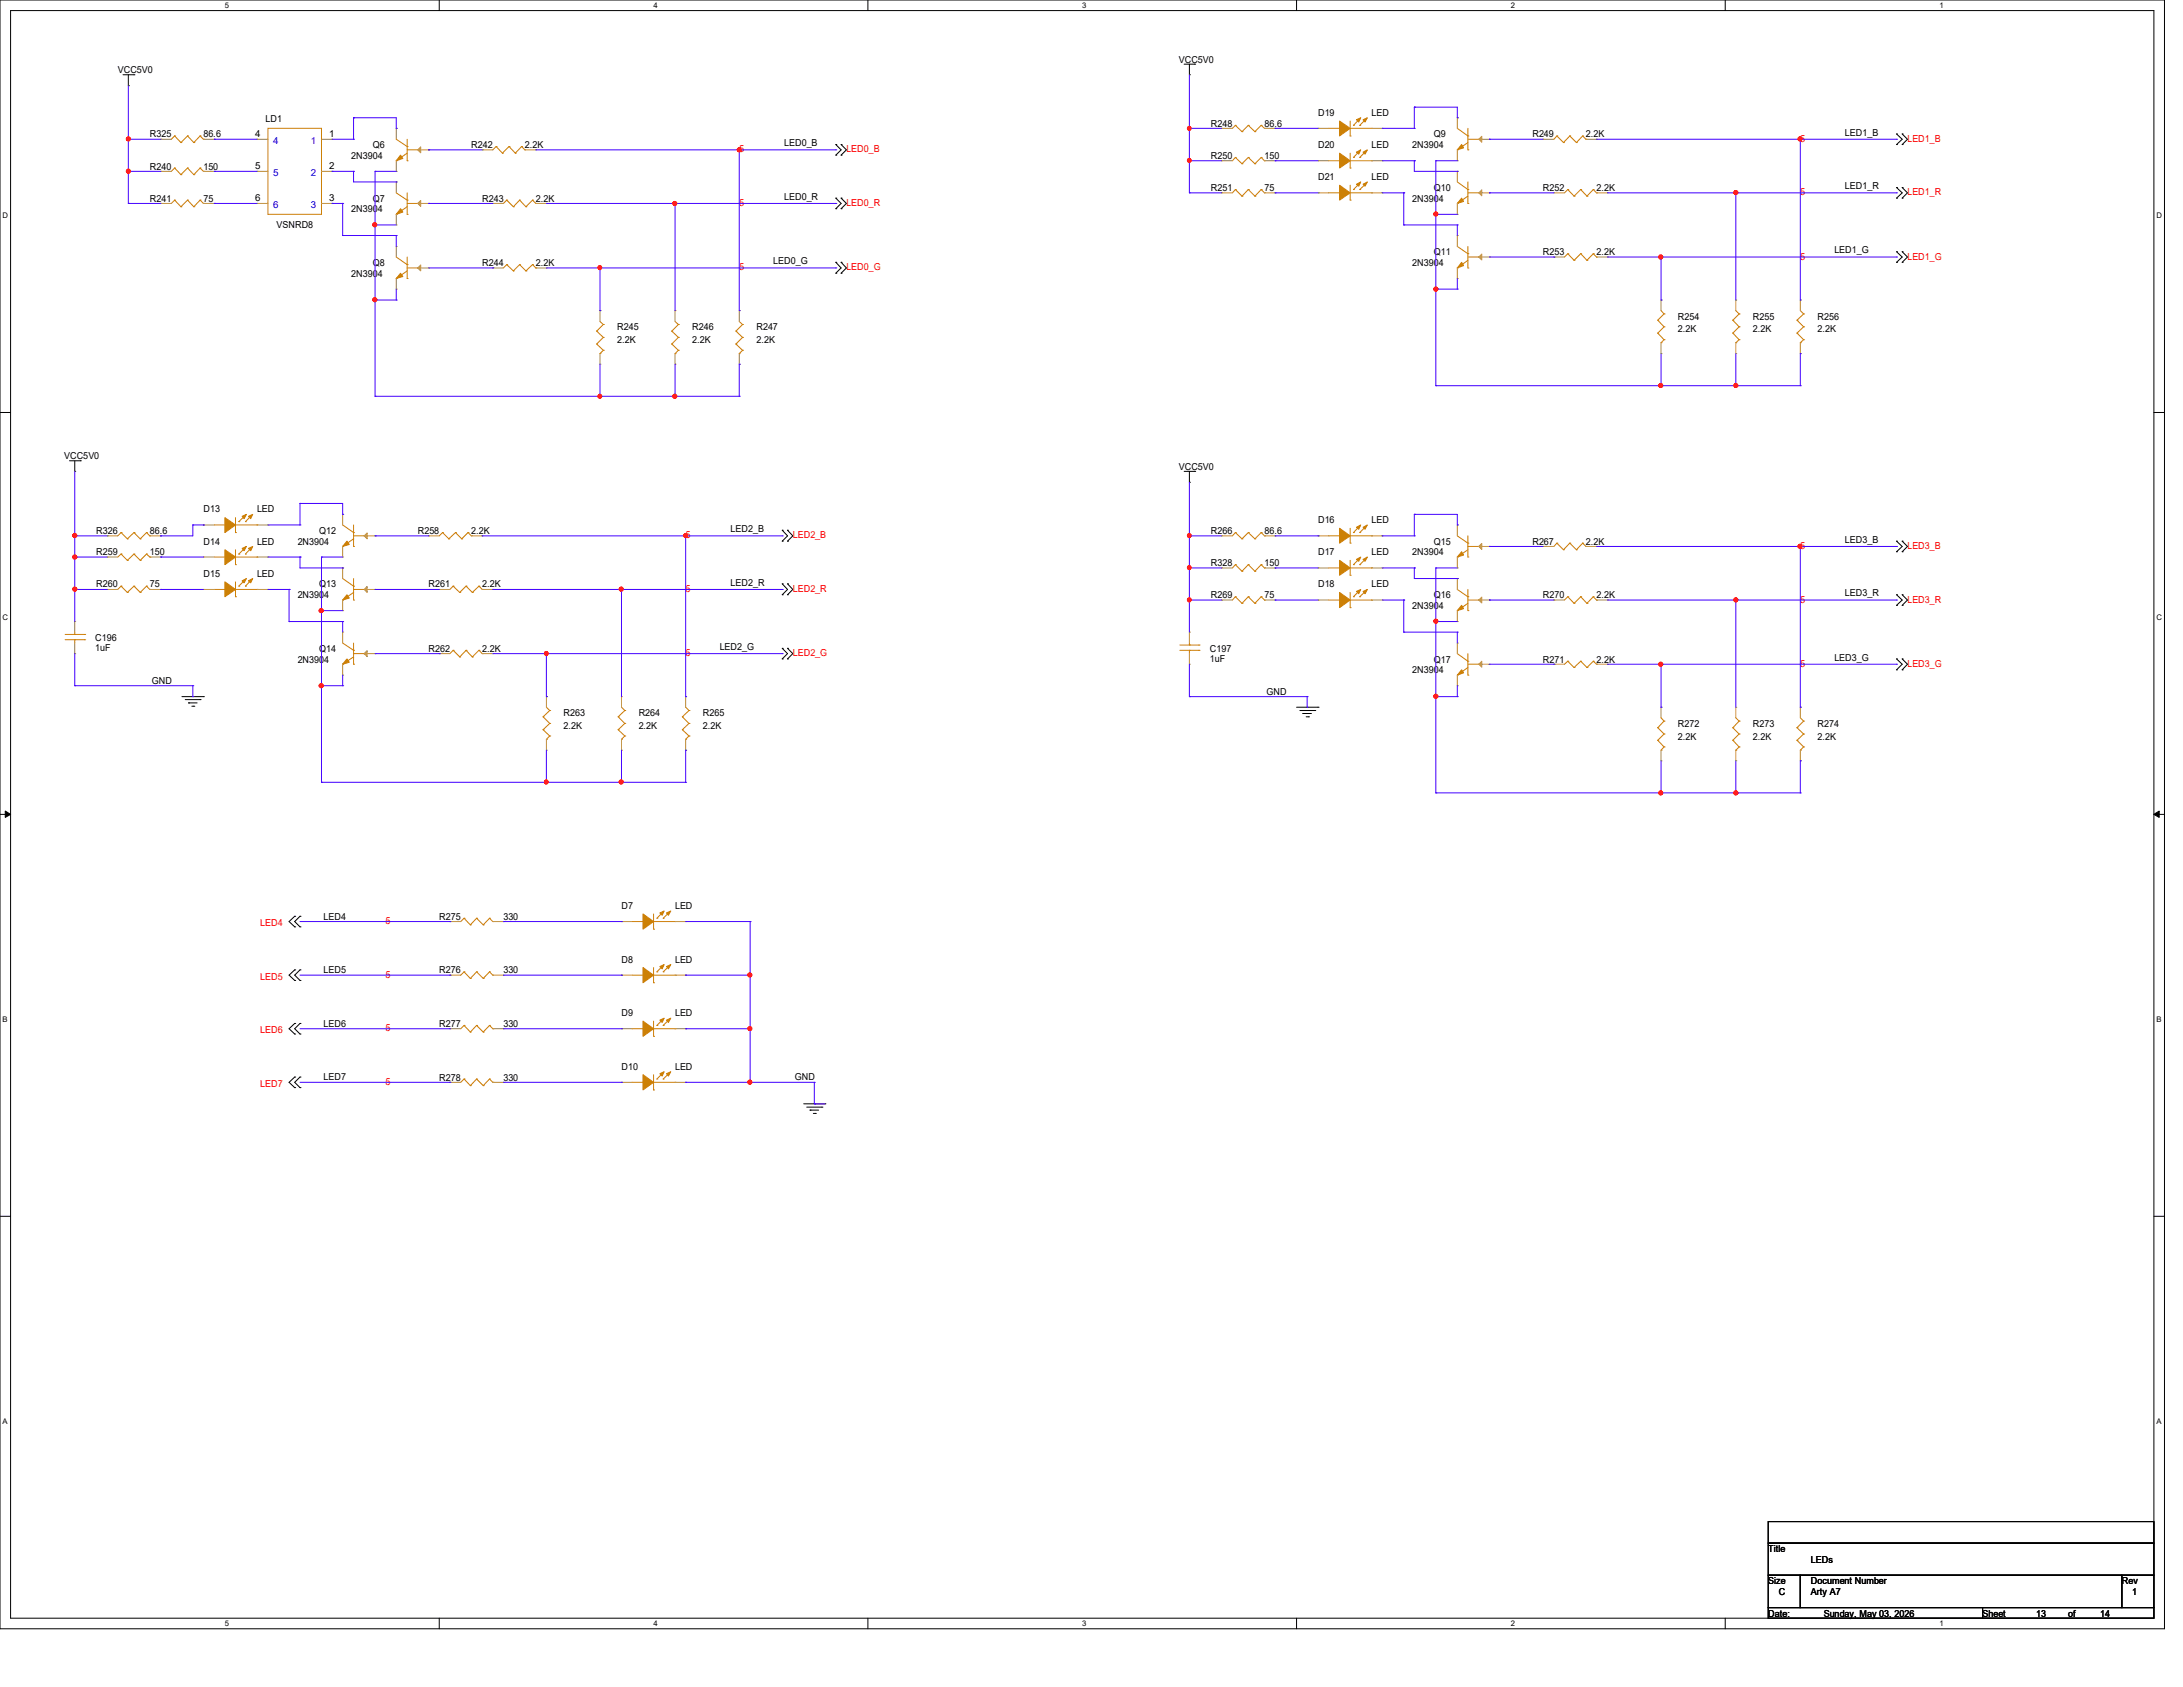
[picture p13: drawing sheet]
<svg xmlns="http://www.w3.org/2000/svg" width="279mm" height="216mm" viewBox="0 0 279 216" stroke-linecap="round" stroke-linejoin="round" font-family="sans-serif">
<defs><g id="words">
<g font-size="1.2">
<text x="15.1" y="9.4">VCC5V0</text>
<text x="150.9" y="8">VCC5V0</text>
<text x="19.2" y="17.6">R325</text>
<text x="26" y="17.6">86.6</text>
<text x="32.6" y="17.5">4</text>
<text x="34" y="15.7">LD1</text>
<text x="42.1" y="17.5">1</text>
<text x="155" y="16.2">R248</text>
<text x="161.8" y="16.2">86.6</text>
<text x="168.7" y="14.9">D19</text>
<text x="175.6" y="14.9">LED</text>
<text x="183.5" y="17.6">Q9</text>
<text x="196.1" y="17.6">R249</text>
<text x="203" y="17.6">2.2K</text>
<text x="236.1" y="17.4">LED1_B</text>
<text x="19.2" y="21.7">R240</text>
<text x="26" y="21.7">150</text>
<text x="32.6" y="21.6">5</text>
<text x="42.1" y="21.6">2</text>
<text x="45" y="20.3">2N3904</text>
<text x="47.7" y="19">Q6</text>
<text x="60.3" y="19">R242</text>
<text x="67.2" y="19">2.2K</text>
<text x="100.4" y="18.7">LED0_B</text>
<text x="155" y="20.3">R250</text>
<text x="161.8" y="20.3">150</text>
<text x="168.7" y="23.1">D21</text>
<text x="168.7" y="19">D20</text>
<text x="175.6" y="23.1">LED</text>
<text x="175.6" y="19">LED</text>
<text x="180.8" y="19">2N3904</text>
<text x="19.2" y="25.8">R241</text>
<text x="26" y="25.8">75</text>
<text x="32.6" y="25.7">6</text>
<text x="35.4" y="29.1">VSNRD8</text>
<text x="42.1" y="25.7">3</text>
<text x="45" y="27.2">2N3904</text>
<text x="47.7" y="25.8">Q7</text>
<text x="61.7" y="25.8">R243</text>
<text x="68.6" y="25.8">2.2K</text>
<text x="100.4" y="25.6">LED0_R</text>
<text x="155" y="24.4">R251</text>
<text x="161.8" y="24.4">75</text>
<text x="180.8" y="25.8">2N3904</text>
<text x="183.5" y="24.4">Q10</text>
<text x="197.5" y="24.4">R252</text>
<text x="204.3" y="24.4">2.2K</text>
<text x="236.1" y="24.2">LED1_R</text>
<text x="45" y="35.4">2N3904</text>
<text x="47.7" y="34">Q8</text>
<text x="61.7" y="34">R244</text>
<text x="68.6" y="34">2.2K</text>
<text x="99" y="33.8">LED0_G</text>
<text x="180.8" y="34">2N3904</text>
<text x="183.5" y="32.7">Q11</text>
<text x="197.5" y="32.7">R253</text>
<text x="204.3" y="32.7">2.2K</text>
<text x="234.8" y="32.4">LED1_G</text>
<text x="214.8" y="40.9">R254</text>
<text x="224.4" y="40.9">R255</text>
<text x="232.6" y="40.9">R256</text>
<text x="79" y="42.3">R245</text>
<text x="79" y="43.9">2.2K</text>
<text x="88.6" y="42.3">R246</text>
<text x="88.6" y="43.9">2.2K</text>
<text x="96.8" y="42.3">R247</text>
<text x="96.8" y="43.9">2.2K</text>
<text x="214.8" y="42.5">2.2K</text>
<text x="224.4" y="42.5">2.2K</text>
<text x="232.6" y="42.5">2.2K</text>
<text x="8.2" y="58.7">VCC5V0</text>
<text x="26" y="65.6">D13</text>
<text x="32.9" y="65.6">LED</text>
<text x="150.9" y="60.1">VCC5V0</text>
<text x="12.3" y="68.3">R326</text>
<text x="12.3" y="71.1">R259</text>
<text x="19.2" y="68.3">86.6</text>
<text x="19.2" y="71.1">150</text>
<text x="26" y="69.7">D14</text>
<text x="32.9" y="69.7">LED</text>
<text x="38.1" y="69.7">2N3904</text>
<text x="40.9" y="68.3">Q12</text>
<text x="53.5" y="68.3">R258</text>
<text x="60.3" y="68.3">2.2K</text>
<text x="93.5" y="68.1">LED2_B</text>
<text x="155" y="68.3">R266</text>
<text x="161.8" y="68.3">86.6</text>
<text x="168.7" y="71.1">D17</text>
<text x="168.7" y="67">D16</text>
<text x="175.6" y="71.1">LED</text>
<text x="175.6" y="67">LED</text>
<text x="180.8" y="71.1">2N3904</text>
<text x="183.5" y="69.7">Q15</text>
<text x="196.1" y="69.7">R267</text>
<text x="203" y="69.7">2.2K</text>
<text x="236.1" y="69.5">LED3_B</text>
<text x="12.3" y="75.2">R260</text>
<text x="19.2" y="75.2">75</text>
<text x="26" y="73.8">D15</text>
<text x="32.9" y="73.8">LED</text>
<text x="38.1" y="76.6">2N3904</text>
<text x="40.9" y="75.2">Q13</text>
<text x="54.9" y="75.2">R261</text>
<text x="61.7" y="75.2">2.2K</text>
<text x="93.5" y="75">LED2_R</text>
<text x="155" y="72.4">R328</text>
<text x="155" y="76.6">R269</text>
<text x="161.8" y="72.4">150</text>
<text x="161.8" y="76.6">75</text>
<text x="168.7" y="75.2">D18</text>
<text x="175.6" y="75.2">LED</text>
<text x="180.8" y="77.9">2N3904</text>
<text x="183.5" y="76.6">Q16</text>
<text x="197.5" y="76.6">R270</text>
<text x="204.3" y="76.6">2.2K</text>
<text x="236.1" y="76.3">LED3_R</text>
<text x="12.2" y="82">C196</text>
<text x="12.2" y="83.3">1uF</text>
<text x="40.9" y="83.4">Q14</text>
<text x="54.9" y="83.4">R262</text>
<text x="61.7" y="83.4">2.2K</text>
<text x="92.1" y="83.2">LED2_G</text>
<text x="154.9" y="83.4">C197</text>
<text x="19.4" y="87.5">GND</text>
<text x="38.1" y="84.8">2N3904</text>
<text x="154.9" y="84.7">1uF</text>
<text x="162.1" y="88.9">GND</text>
<text x="180.8" y="86.1">2N3904</text>
<text x="183.5" y="84.8">Q17</text>
<text x="197.5" y="84.8">R271</text>
<text x="204.3" y="84.8">2.2K</text>
<text x="234.8" y="84.5">LED3_G</text>
<text x="72.1" y="91.7">R263</text>
<text x="72.1" y="93.3">2.2K</text>
<text x="81.7" y="91.7">R264</text>
<text x="81.7" y="93.3">2.2K</text>
<text x="90" y="91.7">R265</text>
<text x="90" y="93.3">2.2K</text>
<text x="214.8" y="93">R272</text>
<text x="214.8" y="94.7">2.2K</text>
<text x="224.4" y="93">R273</text>
<text x="224.4" y="94.7">2.2K</text>
<text x="232.6" y="93">R274</text>
<text x="232.6" y="94.7">2.2K</text>
<text x="41.4" y="117.7">LED4</text>
<text x="56.2" y="117.7">R275</text>
<text x="64.4" y="117.7">330</text>
<text x="79.5" y="116.3">D7</text>
<text x="86.4" y="116.3">LED</text>
<text x="41.4" y="124.5">LED5</text>
<text x="56.2" y="124.6">R276</text>
<text x="64.4" y="124.6">330</text>
<text x="79.5" y="123.2">D8</text>
<text x="86.4" y="123.2">LED</text>
<text x="41.4" y="131.4">LED6</text>
<text x="56.2" y="131.4">R277</text>
<text x="64.4" y="131.4">330</text>
<text x="79.5" y="130">D9</text>
<text x="86.4" y="130">LED</text>
<text x="79.5" y="136.9">D10</text>
<text x="86.4" y="136.9">LED</text>
<text x="41.4" y="138.3">LED7</text>
<text x="56.2" y="138.3">R278</text>
<text x="64.4" y="138.3">330</text>
<text x="101.7" y="138.3">GND</text>
<text x="226.3" y="198.6">Title</text>
<text x="226.3" y="202.7">Size</text>
<text x="231.8" y="200">LEDs</text>
<text x="231.8" y="202.7">Document Number</text>
<text x="271.6" y="202.7">Rev</text>
<text x="226.3" y="206.9">Date:</text>
<text x="227.7" y="204.1">C</text>
<text x="231.8" y="204.1">Arty A7</text>
<text x="233.4" y="206.9">Sunday, May 03, 2026</text>
<text x="253.7" y="206.9">Sheet</text>
<text x="260.6" y="206.9">13</text>
<text x="264.7" y="206.9">of</text>
<text x="268.8" y="206.9">14</text>
<text x="272.9" y="204.1">1</text>
</g>
<g font-size="1.2" fill="#00c">
<text x="35" y="18.4">4</text>
<text x="35" y="22.5">5</text>
<text x="39.8" y="18.4">1</text>
<text x="39.8" y="22.5">2</text>
<text x="35" y="26.6">6</text>
<text x="39.8" y="26.6">3</text>
</g>
<g font-size="1.2" fill="#f00">
<text x="94.6" y="19.5">5</text>
<text x="108.3" y="19.5">LED0_B</text>
<text x="230.4" y="18.1">5</text>
<text x="244.1" y="18.1">LED1_B</text>
<text x="94.6" y="26.4">5</text>
<text x="108.3" y="26.4">LED0_R</text>
<text x="230.4" y="25">5</text>
<text x="244.1" y="25">LED1_R</text>
<text x="94.6" y="34.6">5</text>
<text x="108.3" y="34.6">LED0_G</text>
<text x="230.4" y="33.2">5</text>
<text x="244.1" y="33.2">LED1_G</text>
<text x="87.8" y="68.9">5</text>
<text x="101.5" y="68.9">LED2_B</text>
<text x="230.4" y="70.3">5</text>
<text x="244.1" y="70.3">LED3_B</text>
<text x="87.8" y="75.7">5</text>
<text x="101.5" y="75.7">LED2_R</text>
<text x="230.4" y="77.1">5</text>
<text x="244.1" y="77.1">LED3_R</text>
<text x="87.8" y="84">5</text>
<text x="101.5" y="84">LED2_G</text>
<text x="230.4" y="85.3">5</text>
<text x="244.1" y="85.3">LED3_G</text>
<text x="33.3" y="118.5">LED4</text>
<text x="49.4" y="118.3">5</text>
<text x="33.3" y="125.4">LED5</text>
<text x="49.4" y="125.1">5</text>
<text x="49.4" y="132">5</text>
<text x="33.3" y="132.2">LED6</text>
<text x="33.3" y="139.1">LED7</text>
<text x="49.4" y="138.9">5</text>
</g>
<g font-size="1">
<text x="28.8" y="1">5</text>
<text x="83.7" y="1">4</text>
<text x="138.5" y="1">3</text>
<text x="193.4" y="1">2</text>
<text x="248.2" y="1">1</text>
<text x=".3" y="27.9">D</text>
<text x="276" y="27.9">D</text>
<text x=".3" y="79.4">C</text>
<text x="276" y="79.4">C</text>
<text x=".3" y="130.8">B</text>
<text x="276" y="130.8">B</text>
<text x=".3" y="182.2">A</text>
<text x="276" y="182.2">A</text>
<text x="28.8" y="208.1">5</text>
<text x="83.7" y="208.1">4</text>
<text x="138.5" y="208.1">3</text>
<text x="193.4" y="208.1">2</text>
<text x="248.2" y="208.1">1</text>
</g>
</g></defs>
<path d="M0 0h277v208.4h-277zM1.4 1.4h274.3v205.7h-274.3z" fill="none" stroke="#000" stroke-width=".13"/>
<g fill="#fff">
<path d="M28.8 .1h.5v1.1h-.5z"/>
<path d="M28.8 207.2h.5v1.1h-.5z"/>
</g>
<path d="M56.2 0v1.4M56.2 207.1v1.3" fill="none" stroke="#000" stroke-width=".13"/>
<g fill="#fff">
<path d="M83.7 .1h.5v1.1h-.5z"/>
<path d="M83.7 207.2h.5v1.1h-.5z"/>
</g>
<path d="M111.1 0v1.4M111.1 207.1v1.3" fill="none" stroke="#000" stroke-width=".13"/>
<g fill="#fff">
<path d="M138.5 .1h.6v1.1h-.6z"/>
<path d="M138.5 207.2h.6v1.1h-.6z"/>
</g>
<path d="M165.9 0v1.4M165.9 207.1v1.3" fill="none" stroke="#000" stroke-width=".13"/>
<g fill="#fff">
<path d="M193.4 .1h.5v1.1h-.5z"/>
<path d="M193.4 207.2h.5v1.1h-.5z"/>
</g>
<path d="M220.8 0v1.4M220.8 207.1v1.3" fill="none" stroke="#000" stroke-width=".13"/>
<g fill="#fff">
<path d="M248.2 .1h.6v1.1h-.6z"/>
<path d="M248.2 207.2h.6v1.1h-.6z"/>
<path d="M.3 27.1h.8v1.1h-.8z"/>
<path d="M276 27.1h.7v1.1h-.7z"/>
<path d="M.3 78.5h.8v1.1h-.8z"/>
<path d="M276 78.5h.7v1.1h-.7z"/>
</g>
<path d="M0 52.8h1.4M275.7 52.8h1.3" fill="none" stroke="#000" stroke-width=".13"/>
<g fill="#fff">
<path d="M.3 129.9h.7v1.1h-.7z"/>
<path d="M276 129.9h.6v1.1h-.6z"/>
</g>
<path d="M0 104.2h1.4M275.7 104.2h1.3" fill="none" stroke="#000" stroke-width=".13"/>
<path d="M.7 103.8l.7 .4-.7 .4zM275.7 104.2l.7-.4v.8z" fill="#000" stroke="#000" stroke-width=".13"/>
<g fill="#fff">
<path d="M.3 181.4h.7v1.1h-.7z"/>
<path d="M276 181.4h.6v1.1h-.6z"/>
</g>
<g fill="none" stroke="#000" stroke-width=".13">
<path d="M15.7 9.6h1.4M16.4 11h.1M16.4 9.6v1.4M17.1 9.6h.1M107 19.9h.1M107 18.5h.1M107 18.5l.7 .7-.7 .7M107.7 19.9h.1M107.7 18.5h.1M107.7 18.5l.6 .7-.6 .7M151.6 8.2h1.3M152.2 9.6h.1"/>
<path d="M152.2 8.2v1.4M152.9 8.2h.1M242.7 18.5h.1M242.7 17.1h.1M242.7 17.1l.8 .7-.8 .7M243.5 18.5h.1M243.5 17.1h.1M243.5 17.1l.6 .7-.6 .7M107 26.7h.1M107 25.4h.1M107 35h.1M107 33.6h.1"/>
<path d="M107 25.4l.7 .6-.7 .7M107 33.6l.7 .7-.7 .7M107.7 26.7h.1M107.7 25.4h.1M107.7 35h.1M107.7 33.6h.1M107.7 25.4l.6 .6-.6 .7M107.7 33.6l.6 .7-.6 .7M242.7 25.4h.1M242.7 24h.1M242.7 33.6h.1M242.7 32.2h.1"/>
<path d="M242.7 24l.8 .7-.8 .7M242.7 32.2l.8 .7-.8 .7M243.5 25.4h.1M243.5 24h.1M243.5 33.6h.1M243.5 32.2h.1M243.5 24l.6 .7-.6 .7M243.5 32.2l.6 .7-.6 .7M8.9 59h1.4M9.6 59v1.3M10.3 59h.1M9.6 60.3h.1"/>
<path d="M100.1 69.3h.1M100.1 67.9h.1M100.1 76.1h.1M100.1 74.7h.1M100.1 67.9l.7 .7-.7 .7M100.1 74.7l.7 .7-.7 .7M100.8 69.3h.1M100.8 67.9h.1M100.8 76.1h.1M100.8 74.7h.1M100.8 67.9l.7 .7-.7 .7M100.8 74.7l.7 .7-.7 .7"/>
<path d="M151.6 60.3h1.3M152.2 61.7h.1M152.2 60.3v1.4M152.9 60.3h.1M242.7 70.6h.1M242.7 69.3h.1M242.7 77.5h.1M242.7 76.1h.1M242.7 69.3l.8 .6-.8 .7M242.7 76.1l.8 .7-.8 .7M243.5 70.6h.1M243.5 69.3h.1"/>
<path d="M243.5 77.5h.1M243.5 76.1h.1M243.5 69.3l.6 .6-.6 .7M243.5 76.1l.6 .7-.6 .7M23.3 89.2h2.7M23.7 89.5h1.9M24.1 90h.1M24.1 90h1.1M24.6 90.4h.2M24.8 90.4h.1M25.6 89.5h.1M26 89.2h.1"/>
<path d="M100.1 84.3h.1M100.1 83h.1M100.1 83l.7 .7-.7 .6M100.8 84.3h.1M100.8 83h.1M100.8 83l.7 .7-.7 .6M165.9 90.5h2.8M166.4 90.9h1.9M166.8 91.3h.1M166.8 91.3h1.1M167.2 91.7h.3M167.5 91.7h.1"/>
<path d="M168.3 90.9h.1M168.7 90.5h.1M242.7 85.7h.1M242.7 84.3h.1M242.7 84.3l.8 .7-.8 .7M243.5 85.7h.1M243.5 84.3h.1M243.5 84.3l.6 .7-.6 .7M37.7 117.3h.1M37.7 118.6h.1M37.7 117.3l-.7 .6 .7 .7M38.4 117.3h.1"/>
<path d="M38.4 118.6h.1M38.4 117.3l-.7 .6 .7 .7M37.7 124.1h.1M37.7 125.5h.1M37.7 131h.1M37.7 132.3h.1M37.7 137.8h.1M37.7 139.2h.1M37.7 124.1l-.7 .7 .7 .7M37.7 131l-.7 .7 .7 .6M37.7 137.8l-.7 .7 .7 .7M38.4 124.1h.1"/>
<path d="M38.4 125.5h.1M38.4 131h.1M38.4 132.3h.1M38.4 137.8h.1M38.4 139.2h.1M38.4 131l-.7 .7 .7 .6M38.4 124.1l-.7 .7 .7 .7M38.4 137.8l-.7 .7 .7 .7M0 155.7h1.4M102.9 141.3h2.7M103.3 141.7h1.9M103.7 142.1h.1"/>
<path d="M103.7 142.1h1.1M104.1 142.5h.3M104.4 142.5h.1M105.2 141.7h.1M105.6 141.3h.1M275.7 155.7h1.3M226.3 194.7h49.4v2.8h-49.4zM226.3 197.5h49.4v4.1h-49.4zM226.3 201.6h4.1v4.1h-4.1zM226.3 205.7h27.4v1.4h-27.4zM230.4 201.6h41.2v4.1h-41.2zM253.7 205.7h22v1.4h-22z"/>
<path d="M271.6 201.6h4.1v4.1h-4.1z"/>
</g>
<g fill="none" stroke="#cc8006" stroke-width=".13">
<path d="M22.4 17.4h.1M22.4 17.4l-.5 .4M22.4 17.4l.8 .8M23.2 18.2h.1M24 17.4h.1M24 17.4l-.8 .8M24 17.4l.8 .8M24.8 18.2h.1M25.6 17.4h.1M25.6 17.4l-.8 .8M25.6 17.4l.4 .4M26 17.8h.1"/>
<path d="M34.3 16.4h6.8v11h-6.8zM50.7 17.8l1.4 1M52.1 18.8h.1M52.1 19.6l-1.4 1M52.1 17.8v2.8M52.1 19.2h1.4M53.5 19.2h.1M63.5 18.8h.1M63.5 18.8l-.4 .4M63.5 18.8l.8 .8M64.3 19.6h.1M65.2 18.8h.1"/>
<path d="M65.2 18.8l-.9 .8M65.2 18.8l.8 .8M66 19.6h.1M66.8 18.8h.1M66.8 18.8l-.8 .8M66.8 18.8l.4 .4M67.2 19.2h.1M158.1 16h.1M158.1 16l-.4 .4M158.1 16l.9 .8M159 16.8h.1M159.8 16h.1"/>
<path d="M159.8 16l-.8 .8M159.8 16l.8 .8M160.6 16.8h.1M161.4 16h.1M161.4 16l-.8 .8M161.4 16l.4 .4M161.8 16.4h.1M170.1 16.4h1.3M171.4 16.4h.1M172.8 17.4h.1M172.8 15.5v1.9M172.8 19.6v1.9"/>
<path d="M172.8 16.4h2.8M173.2 16h.1M174 16h.1M174 15.2l-.8 .8M174 19.3l-.8 .9M174.9 15.2l-.9 .8M174.9 19.3l-.9 .9M175.6 16.4h.1M186.5 19.2h.1M186.5 16.4l1.4 1M187.9 17.4h.1M187.9 19.2h.1"/>
<path d="M187.9 16.4v2.8M187.9 18.2l-1.4 1M187.9 17.8h1.4M189.3 17.8h.1M199.3 17.4h.1M199.3 17.4l-.4 .4M199.3 17.4l.8 .8M200.1 18.2h.1M200.9 17.4h.1M200.9 17.4l-.8 .8M200.9 17.4l.9 .8M201.8 18.2h.1"/>
<path d="M202.6 17.4h.1M202.6 17.4l-.8 .8M202.6 17.4l.4 .4M203 17.8h.1M22.4 21.5h.1M22.4 25.6h.1M22.4 21.5l-.5 .4M22.4 21.5l.8 .9M22.4 25.6l-.5 .4M22.4 25.6l.8 .9M23.2 22.4h.1M23.2 26.5h.1"/>
<path d="M24 21.5h.1M24 25.6h.1M24 21.5l-.8 .9M24 21.5l.8 .9M24 25.6l-.8 .9M24 25.6l.8 .9M24.8 22.4h.1M24.8 26.5h.1M25.6 21.5h.1M25.6 25.6h.1M25.6 21.5l-.8 .9M25.6 21.5l.4 .4"/>
<path d="M25.6 25.6l-.8 .9M25.6 25.6l.4 .4M26 21.9h.1M26 26h.1M50.7 20.6h.1M50.7 27.4h.1M50.7 35.6h.1M50.7 24.7l1.4 .9M50.7 32.9l1.4 1M52.1 20.6h.1M52.1 25.6h.1M52.1 27.4h.1"/>
<path d="M52.1 33.9h.1M52.1 35.6h.1M52.1 24.7v2.7M52.1 32.9v2.7M52.1 26.5l-1.4 .9M52.1 26h1.4M52.1 34.7l-1.4 .9M52.1 34.3h1.4M53.5 26h.1M53.5 34.3h.1M64.9 33.9h.1M64.9 25.6h.1"/>
<path d="M64.9 33.9l-.5 .4M64.9 33.9l.8 .8M64.9 25.6l-.5 .4M64.9 25.6l.8 .9M65.7 34.7h.1M65.7 26.5h.1M66.5 33.9h.1M66.5 25.6h.1M66.5 33.9l-.8 .8M66.5 33.9l.8 .8M66.5 25.6l-.8 .9M66.5 25.6l.8 .9"/>
<path d="M67.3 34.7h.1M67.3 26.5h.1M68.2 33.9h.1M68.2 25.6h.1M68.2 33.9l-.9 .8M68.2 33.9l.4 .4M68.2 25.6l-.9 .9M68.2 25.6l.4 .4M68.6 34.3h.1M68.6 26h.1M158.1 24.3h.1M158.1 20.2h.1"/>
<path d="M158.1 24.3l-.4 .4M158.1 24.3l.9 .8M158.1 20.2l-.4 .4M158.1 20.2l.9 .8M159 25.1h.1M159 21h.1M159.8 24.3h.1M159.8 20.2h.1M159.8 24.3l-.8 .8M159.8 24.3l.8 .8M159.8 20.2l-.8 .8M159.8 20.2l.8 .8"/>
<path d="M160.6 25.1h.1M160.6 21h.1M161.4 24.3h.1M161.4 20.2h.1M161.4 24.3l-.8 .8M161.4 24.3l.4 .4M161.4 20.2l-.8 .8M161.4 20.2l.4 .4M161.8 24.7h.1M161.8 20.6h.1M170.1 24.7h1.3M170.1 20.6h1.3"/>
<path d="M171.4 24.7h.1M171.4 20.6h.1M172.8 25.6h.1M172.8 21.5h.1M172.8 23.7v1.9M172.8 24.7h2.8M172.8 20.6h2.8M173.2 24.3h.1M173.2 20.2h.1M174 24.3h.1M174 20.2h.1M174 23.5l-.8 .8"/>
<path d="M174.9 23.5l-.9 .8M175.6 24.7h.1M175.6 20.6h.1M186.5 34.3h.1M186.5 26h.1M186.5 31.5l1.4 1M186.5 23.3l1.4 1M187.9 32.5h.1M187.9 34.3h.1M187.9 24.3h.1M187.9 26h.1M187.9 33.3l-1.4 1"/>
<path d="M187.9 23.3v2.7M187.9 31.5v2.8M187.9 32.9h1.4M187.9 24.7h1.4M187.9 25.1l-1.4 .9M189.3 32.9h.1M189.3 24.7h.1M200.7 24.3h.1M200.7 32.5h.1M200.7 24.3l-.5 .4M200.7 24.3l.8 .8M200.7 32.5l-.5 .4"/>
<path d="M200.7 32.5l.8 .8M201.5 25.1h.1M201.5 33.3h.1M202.3 24.3h.1M202.3 32.5h.1M202.3 24.3l-.8 .8M202.3 24.3l.8 .8M202.3 32.5l-.8 .8M202.3 32.5l.8 .8M203.1 25.1h.1M203.1 33.3h.1M203.9 24.3h.1"/>
<path d="M203.9 32.5h.1M203.9 24.3l-.8 .8M203.9 24.3l.4 .4M203.9 32.5l-.8 .8M203.9 32.5l.4 .4M204.3 24.7h.1M204.3 32.9h.1M212.6 39.8l.4 .4M222.2 39.8l.4 .4M230.4 39.8l.4 .4M76.4 42.4h.1M76.4 44h.1"/>
<path d="M76.4 42.4l.8 .8M76.4 44l.8 .8M76.8 45.3h.1M76.8 41.1l.4 .4M77.2 41.5h.1M77.2 43.2h.1M77.2 44.8h.1M77.2 41.5l-.8 .9M77.2 43.2l-.8 .8M77.2 44.8l-.4 .5M86 42.4h.1M86 44h.1"/>
<path d="M86 42.4l.8 .8M86 44l.8 .8M86.4 45.3h.1M86.4 41.1l.4 .4M86.8 41.5h.1M86.8 43.2h.1M86.8 44.8h.1M86.8 41.5l-.8 .9M86.8 43.2l-.8 .8M86.8 44.8l-.4 .5M94.2 42.4h.1M94.2 44h.1"/>
<path d="M94.2 42.4l.8 .8M94.2 44l.8 .8M94.6 45.3h.1M94.6 41.1l.4 .4M95 41.5h.1M95 43.2h.1M95 44.8h.1M95 41.5l-.8 .9M95 43.2l-.8 .8M95 44.8l-.4 .5M212.2 41h.1M212.2 42.6h.1"/>
<path d="M212.2 41l.8 .8M212.2 42.6l.8 .9M212.6 43.9h.1M213 40.2h.1M213 41.8h.1M213 43.5h.1M213 40.2l-.8 .8M213 41.8l-.8 .8M213 43.5l-.4 .4M221.8 41h.1M221.8 42.6h.1M221.8 41l.8 .8"/>
<path d="M221.8 42.6l.8 .9M222.2 43.9h.1M222.6 40.2h.1M222.6 41.8h.1M222.6 43.5h.1M222.6 40.2l-.8 .8M222.6 41.8l-.8 .8M222.6 43.5l-.4 .4M230 41h.1M230 42.6h.1M230 41l.8 .8M230 42.6l.8 .9"/>
<path d="M230.4 43.9h.1M230.8 40.2h.1M230.8 41.8h.1M230.8 43.5h.1M230.8 40.2l-.8 .8M230.8 41.8l-.8 .8M230.8 43.5l-.4 .4M15.5 68.2h.1M15.5 75h.1M15.5 70.9h.1M15.5 68.2l-.4 .4M15.5 68.2l.8 .8"/>
<path d="M15.5 75l-.4 .4M15.5 75l.8 .8M15.5 70.9l-.4 .4M15.5 70.9l.8 .8M16.3 69h.1M16.3 75.8h.1M16.3 71.7h.1M17.1 68.2h.1M17.1 75h.1M17.1 70.9h.1M17.1 68.2l-.8 .8M17.1 68.2l.8 .8"/>
<path d="M17.1 75l-.8 .8M17.1 75l.8 .8M17.1 70.9l-.8 .8M17.1 70.9l.8 .8M17.9 69h.1M17.9 75.8h.1M17.9 71.7h.1M18.8 68.2h.1M18.8 75h.1M18.8 70.9h.1M18.8 68.2l-.9 .8M18.8 68.2l.4 .4"/>
<path d="M18.8 75l-.9 .8M18.8 75l.4 .4M18.8 70.9l-.9 .8M18.8 70.9l.4 .4M19.2 68.6h.1M19.2 75.4h.1M19.2 71.3h.1M27.4 71.3h1.4M27.4 67.2h1.4M27.4 75.4h1.4M28.8 71.3h.1M28.8 67.2h.1"/>
<path d="M28.8 75.4h.1M30.1 72.3h.1M30.1 68.2h.1M30.1 76.4h.1M30.1 66.3v1.9M30.1 70.4v1.9M30.1 74.5v1.9M30.1 71.3h2.8M30.1 67.2h2.8M30.1 75.4h2.8M30.6 70.9h.1M30.6 66.8h.1"/>
<path d="M30.6 75h.1M31.4 70.9h.1M31.4 66.8h.1M31.4 75h.1M31.4 70.1l-.8 .8M31.4 66l-.8 .8M31.4 74.2l-.8 .8M32.2 70.1l-.8 .8M32.2 66l-.8 .8M32.2 74.2l-.8 .8M32.9 71.3h.1M32.9 67.2h.1"/>
<path d="M32.9 75.4h.1M43.9 69.9h.1M43.9 76.8h.1M43.9 67.2l1.4 1M43.9 74l1.4 1M45.3 68.2h.1M45.3 69.9h.1M45.3 75h.1M45.3 76.8h.1M45.3 67.2v2.7M45.3 74v2.8M45.3 69l-1.4 .9"/>
<path d="M45.3 68.6h1.3M45.3 75.8l-1.4 1M45.3 75.4h1.3M46.6 68.6h.1M46.6 75.4h.1M56.6 68.2h.1M56.6 68.2l-.4 .4M56.6 68.2l.8 .8M57.4 69h.1M58 75h.1M58 75l-.4 .4M58 75l.8 .8"/>
<path d="M58.3 68.2h.1M58.3 68.2l-.9 .8M58.3 68.2l.8 .8M58.8 75.8h.1M59.1 69h.1M59.6 75h.1M59.6 75l-.8 .8M59.6 75l.9 .8M59.9 68.2h.1M59.9 68.2l-.8 .8M59.9 68.2l.4 .4M60.3 68.6h.1"/>
<path d="M60.5 75.8h.1M61.3 75h.1M61.3 75l-.8 .8M61.3 75l.4 .4M61.7 75.4h.1M158.1 72.3h.1M158.1 76.4h.1M158.1 68.2h.1M158.1 72.3l-.4 .4M158.1 72.3l.9 .8M158.1 76.4l-.4 .4M158.1 76.4l.9 .8"/>
<path d="M158.1 68.2l-.4 .4M158.1 68.2l.9 .8M159 73.1h.1M159 77.2h.1M159 69h.1M159.8 72.3h.1M159.8 76.4h.1M159.8 68.2h.1M159.8 72.3l-.8 .8M159.8 72.3l.8 .8M159.8 76.4l-.8 .8M159.8 76.4l.8 .8"/>
<path d="M159.8 68.2l-.8 .8M159.8 68.2l.8 .8M160.6 73.1h.1M160.6 77.2h.1M160.6 69h.1M161.4 72.3h.1M161.4 76.4h.1M161.4 68.2h.1M161.4 72.3l-.8 .8M161.4 72.3l.4 .4M161.4 76.4l-.8 .8M161.4 76.4l.4 .4"/>
<path d="M161.4 68.2l-.8 .8M161.4 68.2l.4 .4M161.8 72.7h.1M161.8 76.8h.1M161.8 68.6h.1M170.1 76.8h1.3M170.1 72.7h1.3M170.1 68.6h1.3M171.4 72.7h.1M171.4 68.6h.1M171.4 76.8h.1M172.8 73.6h.1"/>
<path d="M172.8 69.5h.1M172.8 77.8h.1M172.8 76.8h2.8M172.8 67.6v1.9M172.8 71.7v1.9M172.8 75.8v2M172.8 72.7h2.8M172.8 68.6h2.8M173.2 72.3h.1M173.2 68.2h.1M173.2 76.4h.1M174 72.3h.1"/>
<path d="M174 68.2h.1M174 76.4h.1M174 71.5l-.8 .8M174 67.3l-.8 .9M174 75.6l-.8 .8M174.9 71.5l-.9 .8M174.9 67.3l-.9 .9M174.9 75.6l-.9 .8M175.6 72.7h.1M175.6 68.6h.1M175.6 76.8h.1M186.5 78.1h.1"/>
<path d="M186.5 71.3h.1M186.5 75.4l1.4 1M186.5 68.6l1.4 .9M187.9 76.4h.1M187.9 78.1h.1M187.9 69.5h.1M187.9 71.3h.1M187.9 68.6v2.7M187.9 75.4v2.7M187.9 77.2l-1.4 .9M187.9 76.8h1.4M187.9 70.4l-1.4 .9"/>
<path d="M187.9 69.9h1.4M189.3 76.8h.1M189.3 69.9h.1M199.3 69.5h.1M199.3 69.5l-.4 .4M199.3 69.5l.8 .9M200.1 70.4h.1M200.7 76.4h.1M200.7 76.4l-.5 .4M200.7 76.4l.8 .8M200.9 69.5h.1M200.9 69.5l-.8 .9"/>
<path d="M200.9 69.5l.9 .9M201.5 77.2h.1M201.8 70.4h.1M202.3 76.4h.1M202.3 76.4l-.8 .8M202.3 76.4l.8 .8M202.6 69.5h.1M202.6 69.5l-.8 .9M202.6 69.5l.4 .4M203 69.9h.1M203.1 77.2h.1M203.9 76.4h.1"/>
<path d="M203.9 76.4l-.8 .8M203.9 76.4l.4 .4M204.3 76.8h.1M8.3 81.9h2.5M8.3 81.2h2.5M9.6 81.2h.1M9.6 81.9h.1M9.6 80.9v.3M9.6 81.9v.4M10.8 81.9h.1M10.8 81.2h.1M43.9 85h.1"/>
<path d="M43.9 82.3l1.4 .9M45.3 83.2h.1M45.3 85h.1M45.3 84.1l-1.4 .9M45.3 82.3v2.7M45.3 83.7h1.3M46.6 83.7h.1M58 83.2h.1M58 83.2l-.4 .5M58 83.2l.8 .9M58.8 84.1h.1M59.6 83.2h.1"/>
<path d="M59.6 83.2l-.8 .9M59.6 83.2l.9 .9M60.5 84.1h.1M61.3 83.2h.1M61.3 83.2l-.8 .9M61.3 83.2l.4 .5M61.7 83.7h.1M69.5 91.7h.1M69.5 93.4h.1M69.5 91.7l.9 .9M69.5 93.4l.9 .8M69.9 94.6h.1"/>
<path d="M69.9 90.5l.5 .4M70.4 90.9h.1M70.4 92.6h.1M70.4 94.2h.1M70.4 90.9l-.9 .8M70.4 92.6l-.9 .8M70.4 94.2l-.5 .4M79.1 91.7h.1M79.1 93.4h.1M79.1 91.7l.9 .9M79.1 93.4l.9 .8M79.5 94.6h.1"/>
<path d="M79.5 90.5l.5 .4M80 90.9h.1M80 92.6h.1M80 94.2h.1M80 90.9l-.9 .8M80 92.6l-.9 .8M80 94.2l-.5 .4M87.3 91.7h.1M87.3 93.4h.1M87.3 91.7l.9 .9M87.3 93.4l.9 .8M87.8 94.6h.1"/>
<path d="M87.8 90.5l.4 .4M88.2 90.9h.1M88.2 92.6h.1M88.2 94.2h.1M88.2 90.9l-.9 .8M88.2 92.6l-.9 .8M88.2 94.2l-.4 .4M151 83.2h2.5M151 82.5h2.5M152.2 82.5h.1M152.2 83.2h.1M152.2 82.3v.2"/>
<path d="M152.2 83.2v.5M153.5 83.2h.1M153.5 82.5h.1M186.5 86.4h.1M186.5 83.7l1.4 .9M187.9 84.6h.1M187.9 86.4h.1M187.9 83.7v2.7M187.9 85.4l-1.4 1M187.9 85h1.4M189.3 85h.1M200.7 84.6h.1"/>
<path d="M200.7 84.6l-.5 .4M200.7 84.6l.8 .8M201.5 85.4h.1M202.3 84.6h.1M202.3 84.6l-.8 .8M202.3 84.6l.8 .8M203.1 85.4h.1M203.9 84.6h.1M203.9 84.6l-.8 .8M203.9 84.6l.4 .4M204.3 85h.1M212.2 93.1h.1"/>
<path d="M212.2 94.7h.1M212.2 93.1l.8 .8M212.2 94.7l.8 .9M212.6 96h.1M212.6 91.9l.4 .4M213 92.3h.1M213 93.9h.1M213 95.6h.1M213 92.3l-.8 .8M213 93.9l-.8 .8M213 95.6l-.4 .4M221.8 93.1h.1"/>
<path d="M221.8 94.7h.1M221.8 93.1l.8 .8M221.8 94.7l.8 .9M222.2 96h.1M222.2 91.9l.4 .4M222.6 92.3h.1M222.6 93.9h.1M222.6 95.6h.1M222.6 92.3l-.8 .8M222.6 93.9l-.8 .8M222.6 95.6l-.4 .4M230 93.1h.1"/>
<path d="M230 94.7h.1M230 93.1l.8 .8M230 94.7l.8 .9M230.4 96h.1M230.4 91.9l.4 .4M230.8 92.3h.1M230.8 93.9h.1M230.8 95.6h.1M230.8 92.3l-.8 .8M230.8 93.9l-.8 .8M230.8 95.6l-.4 .4M59.4 117.5h.1"/>
<path d="M59.4 117.5l-.4 .4M59.4 117.5l.8 .9M60.2 118.4h.1M61 117.5h.1M61 117.5l-.8 .9M61 117.5l.8 .9M61.8 118.4h.1M62.7 117.5h.1M62.7 117.5l-.9 .9M62.7 117.5l.4 .4M63.1 117.9h.1M80.9 117.9h1.4"/>
<path d="M82.3 117.9h.1M83.7 118.9h.1M83.7 117v1.9M83.7 117.9h2.7M84.1 117.5h.1M84.9 117.5h.1M84.9 116.7l-.8 .8M85.7 116.7l-.8 .8M86.4 117.9h.1M59.4 138.1h.1M59.4 124.4h.1M59.4 131.2h.1"/>
<path d="M59.4 138.1l-.4 .4M59.4 138.1l.8 .8M59.4 124.4l-.4 .4M59.4 124.4l.8 .8M59.4 131.2l-.4 .5M59.4 131.2l.8 .9M60.2 138.9h.1M60.2 125.2h.1M60.2 132.1h.1M61 138.1h.1M61 124.4h.1M61 131.2h.1"/>
<path d="M61 138.1l-.8 .8M61 138.1l.8 .8M61 124.4l-.8 .8M61 124.4l.8 .8M61 131.2l-.8 .9M61 131.2l.8 .9M61.8 138.9h.1M61.8 125.2h.1M61.8 132.1h.1M62.7 138.1h.1M62.7 124.4h.1M62.7 131.2h.1"/>
<path d="M62.7 138.1l-.9 .8M62.7 138.1l.4 .4M62.7 124.4l-.9 .8M62.7 124.4l.4 .4M62.7 131.2l-.9 .9M62.7 131.2l.4 .5M63.1 138.5h.1M63.1 124.8h.1M63.1 131.7h.1M80.9 124.8h1.4M80.9 138.5h1.4M80.9 131.7h1.4"/>
<path d="M82.3 124.8h.1M82.3 138.5h.1M82.3 131.7h.1M83.7 125.8h.1M83.7 139.5h.1M83.7 132.6h.1M83.7 123.8v2M83.7 130.7v1.9M83.7 137.5v2M83.7 124.8h2.7M83.7 138.5h2.7M83.7 131.7h2.7"/>
<path d="M84.1 124.4h.1M84.1 138.1h.1M84.1 131.2h.1M84.9 124.4h.1M84.9 138.1h.1M84.9 131.2h.1M84.9 123.6l-.8 .8M84.9 137.3l-.8 .8M84.9 130.4l-.8 .8M85.7 123.6l-.8 .8M85.7 137.3l-.8 .8M85.7 130.4l-.8 .8"/>
<path d="M86.4 124.8h.1M86.4 138.5h.1M86.4 131.7h.1"/>
</g>
<g fill="#cc8006" stroke="#cc8006" stroke-width=".13">
<path d="M187.1 33.6l.2 .4-.8 .3z"/>
<path d="M187.1 77.5l.2 .4-.8 .2z"/>
<path d="M51.3 19.9l.3 .4-.9 .3z"/>
<path d="M44.4 84.3l.3 .5-.8 .2z"/>
<path d="M187.1 18.5l.2 .4-.8 .3z"/>
<path d="M51.3 26.7l.3 .4-.9 .3z"/>
<path d="M44.4 69.3l.3 .4-.8 .2z"/>
<path d="M187.1 85.7l.2 .4-.8 .3z"/>
<path d="M187.1 25.4l.2 .4-.8 .2z"/>
<path d="M44.4 76.1l.3 .4-.8 .3z"/>
<path d="M51.3 35l.3 .4-.9 .2z"/>
<path d="M187.1 70.6l.2 .4-.8 .3z"/>
<path d="M82.3 123.8l1.4 1-1.4 1z" fill-rule="evenodd"/>
<path d="M85.3 123.7l.6-.3-.3 .6z" fill-rule="evenodd"/>
<path d="M84.5 123.7l.5-.3-.2 .6z" fill-rule="evenodd"/>
<path d="M28.8 70.4l1.3 .9-1.3 1z" fill-rule="evenodd"/>
<path d="M31.8 70.2l.5-.3-.2 .6z" fill-rule="evenodd"/>
<path d="M31 70.2l.5-.3-.3 .6z" fill-rule="evenodd"/>
<path d="M82.3 137.5l1.4 1-1.4 1z" fill-rule="evenodd"/>
<path d="M85.3 137.4l.6-.2-.3 .5z" fill-rule="evenodd"/>
<path d="M84.5 137.4l.5-.2-.2 .5z" fill-rule="evenodd"/>
<path d="M171.4 15.5l1.4 .9-1.4 1z" fill-rule="evenodd"/>
<path d="M174.5 15.3l.5-.2-.3 .5z" fill-rule="evenodd"/>
<path d="M173.6 15.3l.6-.2-.3 .5z" fill-rule="evenodd"/>
<path d="M171.4 71.7l1.4 1-1.4 .9z" fill-rule="evenodd"/>
<path d="M174.5 71.6l.5-.3-.3 .5z" fill-rule="evenodd"/>
<path d="M173.6 71.6l.6-.3-.3 .5z" fill-rule="evenodd"/>
<path d="M82.3 130.7l1.4 1-1.4 .9z" fill-rule="evenodd"/>
<path d="M85.3 130.6l.6-.3-.3 .6z" fill-rule="evenodd"/>
<path d="M84.5 130.6l.5-.3-.2 .6z" fill-rule="evenodd"/>
<path d="M82.3 117l1.4 .9-1.4 1z" fill-rule="evenodd"/>
<path d="M85.3 116.8l.6-.2-.3 .5z" fill-rule="evenodd"/>
<path d="M84.5 116.8l.5-.2-.2 .5z" fill-rule="evenodd"/>
<path d="M171.4 23.7l1.4 1-1.4 .9z" fill-rule="evenodd"/>
<path d="M174.5 23.6l.5-.3-.3 .5z" fill-rule="evenodd"/>
<path d="M173.6 23.6l.6-.3-.3 .5z" fill-rule="evenodd"/>
<path d="M171.4 67.6l1.4 1-1.4 .9z" fill-rule="evenodd"/>
<path d="M174.5 67.5l.5-.3-.3 .5z" fill-rule="evenodd"/>
<path d="M173.6 67.5l.6-.3-.3 .5z" fill-rule="evenodd"/>
<path d="M28.8 66.3l1.3 .9-1.3 1z" fill-rule="evenodd"/>
<path d="M31.8 66.1l.5-.3-.2 .6z" fill-rule="evenodd"/>
<path d="M31 66.1l.5-.3-.3 .6z" fill-rule="evenodd"/>
<path d="M28.8 74.5l1.3 .9-1.3 1z" fill-rule="evenodd"/>
<path d="M31.8 74.3l.5-.3-.2 .6z" fill-rule="evenodd"/>
<path d="M31 74.3l.5-.3-.3 .6z" fill-rule="evenodd"/>
<path d="M171.4 19.6l1.4 1-1.4 .9z" fill-rule="evenodd"/>
<path d="M174.5 19.5l.5-.3-.3 .5z" fill-rule="evenodd"/>
<path d="M173.6 19.5l.6-.3-.3 .5z" fill-rule="evenodd"/>
<path d="M171.4 75.8l1.4 1-1.4 1z" fill-rule="evenodd"/>
<path d="M174.5 75.7l.5-.3-.3 .6z" fill-rule="evenodd"/>
<path d="M173.6 75.7l.6-.3-.3 .6z" fill-rule="evenodd"/>
</g>
<g fill="none" stroke="#a84" stroke-width=".13">
<path d="M20.6 17.8h.1M20.6 17.8h1.3M26 17.8h1.4M27.4 17.8h.1M32.9 17.8h.1M32.9 17.8h1.4M41.1 17.8h1.4M42.5 17.8h.1M50.7 16.4h.1M50.7 16.4v1.4M53.5 19.2h1.4M54.9 19.2h.1"/>
<path d="M61.7 19.2h.1M61.7 19.2h1.4M67.2 19.2h1.4M68.6 19.2h.1M156.3 16.4h.1M156.3 16.4h1.4M161.8 16.4h1.4M163.2 16.4h.1M168.7 16.4h.1M168.7 16.4h1.4M175.6 16.4h1.3M176.9 16.4h.1"/>
<path d="M186.5 15.1h.1M186.5 15.1v1.3M186.5 19.2v1.4M189.3 17.8h1.3M190.6 17.8h.1M197.5 17.8h.1M197.5 17.8h1.4M203 17.8h1.3M204.3 17.8h.1M20.6 21.9h.1M20.6 26h.1M20.6 26h1.3"/>
<path d="M20.6 21.9h1.3M26 26h1.4M26 21.9h1.4M27.4 21.9h.1M27.4 26h.1M32.9 21.9h.1M32.9 26h.1M32.9 26h1.4M32.9 21.9h1.4M41.1 26h1.4M41.1 21.9h1.4M42.5 21.9h.1"/>
<path d="M42.5 26h.1M50.7 21.9h.1M50.7 23.3h.1M50.7 28.8h.1M50.7 31.5h.1M50.7 37h.1M50.7 20.6v1.3M50.7 23.3v1.4M50.7 27.4v1.4M50.7 31.5v1.4M50.7 35.6v1.4M53.5 26h1.4"/>
<path d="M53.5 34.3h1.4M54.9 26h.1M54.9 34.3h.1M63.1 34.3h.1M63.1 26h.1M63.1 26h1.3M63.1 34.3h1.3M68.6 26h1.3M68.6 34.3h1.3M69.9 34.3h.1M69.9 26h.1M76.8 39.8h.1"/>
<path d="M76.8 39.8v1.3M86.4 39.8h.1M86.4 39.8v1.3M94.6 39.8h.1M94.6 39.8v1.3M156.3 24.7h.1M156.3 20.6h.1M156.3 24.7h1.4M156.3 20.6h1.4M161.8 24.7h1.4M161.8 20.6h1.4M163.2 24.7h.1"/>
<path d="M163.2 20.6h.1M168.7 24.7h.1M168.7 20.6h.1M168.7 24.7h1.4M168.7 20.6h1.4M175.6 24.7h1.3M175.6 20.6h1.3M176.9 24.7h.1M176.9 20.6h.1M186.5 30.1h.1M186.5 35.6h.1M186.5 20.6h.1"/>
<path d="M186.5 21.9h.1M186.5 27.4h.1M186.5 21.9v1.4M186.5 26v1.4M186.5 30.1v1.4M186.5 34.3v1.3M189.3 32.9h1.3M189.3 24.7h1.3M190.6 32.9h.1M190.6 24.7h.1M198.9 24.7h.1M198.9 32.9h.1"/>
<path d="M198.9 32.9h1.3M198.9 24.7h1.3M204.3 32.9h1.4M204.3 24.7h1.4M205.7 24.7h.1M205.7 32.9h.1M212.6 38.4h.1M212.6 38.4v1.4M222.2 38.4h.1M222.2 38.4v1.4M230.4 38.4h.1M230.4 38.4v1.4"/>
<path d="M76.8 46.6h.1M76.8 45.3v1.3M86.4 46.6h.1M86.4 45.3v1.3M94.6 46.6h.1M94.6 45.3v1.3M212.6 45.3h.1M212.6 43.9v1.4M222.2 45.3h.1M222.2 43.9v1.4M230.4 45.3h.1M230.4 43.9v1.4"/>
<path d="M9.6 79.5h.1M9.6 79.5v1.4M13.7 68.6h.1M13.7 75.4h.1M13.7 71.3h.1M13.7 68.6h1.4M13.7 71.3h1.4M13.7 75.4h1.4M19.2 68.6h1.4M19.2 71.3h1.4M19.2 75.4h1.4M20.6 68.6h.1"/>
<path d="M20.6 75.4h.1M20.6 71.3h.1M26 71.3h.1M26 67.2h.1M26 75.4h.1M26 71.3h1.4M26 75.4h1.4M26 67.2h1.4M32.9 71.3h1.4M32.9 75.4h1.4M32.9 67.2h1.4M34.3 71.3h.1"/>
<path d="M34.3 67.2h.1M34.3 75.4h.1M43.9 65.8h.1M43.9 71.3h.1M43.9 72.7h.1M43.9 78.1h.1M43.9 65.8v1.4M43.9 69.9v1.4M43.9 72.7v1.3M43.9 76.8v1.3M46.6 68.6h1.4M46.6 75.4h1.4"/>
<path d="M48 68.6h.1M48 75.4h.1M54.9 68.6h.1M54.9 68.6h1.3M56.2 75.4h.1M56.2 75.4h1.4M60.3 68.6h1.4M61.7 68.6h.1M61.7 75.4h1.4M63.1 75.4h.1M156.3 72.7h.1M156.3 76.8h.1"/>
<path d="M156.3 68.6h.1M156.3 72.7h1.4M156.3 68.6h1.4M156.3 76.8h1.4M161.8 72.7h1.4M161.8 68.6h1.4M161.8 76.8h1.4M163.2 72.7h.1M163.2 76.8h.1M163.2 68.6h.1M168.7 72.7h.1M168.7 68.6h.1"/>
<path d="M168.7 76.8h.1M168.7 72.7h1.4M168.7 68.6h1.4M168.7 76.8h1.4M175.6 72.7h1.3M175.6 68.6h1.3M175.6 76.8h1.3M176.9 72.7h.1M176.9 68.6h.1M176.9 76.8h.1M186.5 74h.1M186.5 79.5h.1"/>
<path d="M186.5 67.2h.1M186.5 72.7h.1M186.5 67.2v1.4M186.5 71.3v1.4M186.5 74v1.4M186.5 78.1v1.4M189.3 76.8h1.3M189.3 69.9h1.3M190.6 76.8h.1M190.6 69.9h.1M197.5 69.9h.1M197.5 69.9h1.4"/>
<path d="M198.9 76.8h.1M198.9 76.8h1.3M203 69.9h1.3M204.3 69.9h.1M204.3 76.8h1.4M205.7 76.8h.1M9.6 83.7h.1M9.6 82.3v1.4M43.9 80.9h.1M43.9 86.4h.1M43.9 80.9v1.4M43.9 85v1.4"/>
<path d="M46.6 83.7h1.4M48 83.7h.1M56.2 83.7h.1M56.2 83.7h1.4M61.7 83.7h1.4M63.1 83.7h.1M69.9 89.2h.1M69.9 96h.1M69.9 89.2v1.3M69.9 94.6v1.4M79.5 89.2h.1M79.5 96h.1"/>
<path d="M79.5 89.2v1.3M79.5 94.6v1.4M87.8 89.2h.1M87.8 96h.1M87.8 89.2v1.3M87.8 94.6v1.4M152.2 80.9h.1M152.2 85h.1M152.2 80.9v1.4M152.2 83.7v1.3M186.5 82.3h.1M186.5 87.8h.1"/>
<path d="M186.5 82.3v1.4M186.5 86.4v1.4M189.3 85h1.3M190.6 85h.1M198.9 85h.1M198.9 85h1.3M204.3 85h1.4M205.7 85h.1M212.6 90.5h.1M212.6 97.4h.1M212.6 90.5v1.4M212.6 96v1.4"/>
<path d="M222.2 90.5h.1M222.2 97.4h.1M222.2 90.5v1.4M222.2 96v1.4M230.4 90.5h.1M230.4 97.4h.1M230.4 90.5v1.4M230.4 96v1.4M57.6 117.9h.1M57.6 117.9h1.4M63.1 117.9h1.3M64.4 117.9h.1"/>
<path d="M79.5 117.9h.1M79.5 117.9h1.4M86.4 117.9h1.4M87.8 117.9h.1M57.6 138.5h.1M57.6 124.8h.1M57.6 131.7h.1M57.6 124.8h1.4M57.6 138.5h1.4M57.6 131.7h1.4M63.1 124.8h1.3M63.1 138.5h1.3"/>
<path d="M63.1 131.7h1.3M64.4 138.5h.1M64.4 124.8h.1M64.4 131.7h.1M79.5 124.8h.1M79.5 138.5h.1M79.5 131.7h.1M79.5 124.8h1.4M79.5 138.5h1.4M79.5 131.7h1.4M86.4 124.8h1.4M86.4 138.5h1.4"/>
<path d="M86.4 131.7h1.4M87.8 124.8h.1M87.8 138.5h.1M87.8 131.7h.1"/>
</g>
<g fill="#a84" stroke="#a84" stroke-width=".13">
<path d="M189.3 32.9l.4-.4v.8z"/>
<path d="M189.3 76.8l.4-.4v.8z"/>
<path d="M53.5 19.2l.3-.4v.8z"/>
<path d="M46.6 83.7l.4-.4v.7z"/>
<path d="M189.3 17.8l.4-.4v.8z"/>
<path d="M53.5 26l.3-.3v.7z"/>
<path d="M47 68.2v.8l-.4-.4z"/>
<path d="M189.3 85l.4-.4v.8z"/>
<path d="M189.7 24.3v.8l-.4-.4z"/>
<path d="M47 75.1v.7l-.4-.4z"/>
<path d="M53.5 34.3l.3-.4v.8z"/>
<path d="M189.3 69.9l.4-.3v.7z"/>
</g>
<g fill="none" stroke="#4200ff" stroke-width=".13">
<path d="M16.4 17.8h.1M16.4 11v15M16.4 17.8h4.2M27.4 17.8h.1M27.4 17.8h5.5M42.5 17.8h2.8M45.3 17.8h.1M45.3 15.1h.1M45.3 15.1v2.7M45.3 15.1h5.4v1.3M50.7 16.4h.1M54.9 19.2h.1"/>
<path d="M54.9 19.2h6.8M68.6 19.2h38.4M94.6 19.2h.1M94.6 19.2v20.6M107 19.2h.1M152.2 16.4h.1M152.2 9.6v15.1M152.2 16.4h4.1M163.2 16.4h.1M163.2 16.4h5.5M176.9 16.4h4.1M181 13.7h.1"/>
<path d="M181 16.4h.1M181 13.7h5.5v1.4M181 13.7v2.7M186.5 15.1h.1M190.6 17.8h.1M190.6 17.8h6.9M204.3 17.8h38.4M230.4 17.8h.1M230.4 17.8v20.6M242.7 17.8h.1M16.4 21.9h.1M16.4 26h.1"/>
<path d="M16.4 21.9h4.2M16.4 26h4.2M27.4 21.9h.1M27.4 26h.1M27.4 21.9h5.5M27.4 26h5.5M42.5 21.9h.1M42.5 26h.1M42.5 21.9h2.8M42.5 26h1.4M43.9 30.1h.1M43.9 26h.1"/>
<path d="M43.9 30.1h6.8M43.9 26v4.1M45.3 21.9h.1M45.3 21.9v1.4h5.4M48 21.9h.1M48 28.8h.1M48 38.4h.1M48 21.9h2.7M48 21.9v28.8M48 28.8h2.7M48 38.4h2.7M50.7 23.3h.1"/>
<path d="M50.7 30.1h.1M50.7 38.4h.1M50.7 30.1v1.4M50.7 37v1.4M54.9 26h.1M54.9 26h8.2M54.9 34.3h8.2M63.1 34.3h.1M69.9 26h37.1M69.9 34.3h37.1M76.8 34.3h.1M76.8 39.8h.1"/>
<path d="M76.8 34.3v5.5M86.4 26h.1M86.4 26v13.8M94.6 39.8h.1M107 34.3h.1M107 26h.1M152.2 20.6h.1M152.2 24.7h.1M152.2 20.6h4.1M152.2 24.7h4.1M163.2 20.6h.1M163.2 24.7h.1"/>
<path d="M163.2 20.6h5.5M163.2 24.7h5.5M176.9 20.6h4.1M176.9 24.7h2.8M179.7 24.7h.1M179.7 28.8h.1M179.7 28.8h6.8M179.7 24.7v4.1M181 20.6h.1M181 20.6v1.3h5.5M183.8 20.6h.1M183.8 27.4h.1"/>
<path d="M183.8 37h.1M183.8 20.6h2.7M183.8 20.6v28.8M183.8 27.4h2.7M183.8 37h2.7M186.5 21.9h.1M186.5 28.8h.1M186.5 37h.1M186.5 28.8v1.3M186.5 35.6v1.4M190.6 24.7h.1M190.6 24.7h8.3"/>
<path d="M190.6 32.9h8.3M198.9 32.9h.1M205.7 24.7h37M205.7 32.9h37M212.6 32.9h.1M212.6 38.4h.1M212.6 32.9v5.5M222.2 24.7h.1M222.2 24.7v13.7M230.4 38.4h.1M242.7 24.7h.1M242.7 32.9h.1"/>
<path d="M48 50.7h.1M48 50.7h46.6M76.8 50.7h.1M76.8 46.6v4.1M86.4 50.7h.1M86.4 46.6v4.1M94.6 46.6h.1M94.6 50.7h.1M94.6 46.6v4.1M183.8 49.4h.1M183.8 49.4h46.6M212.6 49.4h.1"/>
<path d="M212.6 45.3v4.1M222.2 49.4h.1M222.2 45.3v4.1M230.4 45.3h.1M230.4 49.4h.1M230.4 45.3v4.1M9.6 68.6h.1M9.6 71.3h.1M9.6 75.4h.1M9.6 60.3v19.2M9.6 68.6h4.1M9.6 71.3h4.1"/>
<path d="M9.6 75.4h4.1M20.6 71.3h.1M20.6 75.4h.1M20.6 68.6h.1M20.6 71.3h5.4M20.6 75.4h5.4M24.7 67.2h.1M24.7 67.2v1.4h-4.1M24.7 67.2h1.3M26 67.2h.1M34.3 67.2h4.1M34.3 71.3h4.1"/>
<path d="M34.3 75.4h2.7M37 75.4h.1M37 79.5h.1M37 75.4v4.1M37 79.5h6.9M38.4 64.4h.1M38.4 67.2h.1M38.4 71.3h.1M38.4 64.4h5.5v1.4M38.4 64.4v2.8M38.4 71.3v1.4h5.5M41.1 71.3h.1"/>
<path d="M41.1 78.1h.1M41.1 71.3h2.8M41.1 71.3v28.8M41.1 78.1h2.8M43.9 65.8h.1M43.9 72.7h.1M43.9 79.5h.1M43.9 79.5v1.4M48 68.6h.1M48 75.4h.1M48 68.6h6.9M48 75.4h8.2"/>
<path d="M61.7 68.6h38.4M63.1 75.4h37M79.5 75.4h.1M79.5 75.4v13.8M87.8 68.6h.1M87.8 68.6v20.6M100.1 68.6h.1M100.1 75.4h.1M152.2 68.6h.1M152.2 72.7h.1M152.2 76.8h.1M152.2 61.7v19.2"/>
<path d="M152.2 68.6h4.1M152.2 72.7h4.1M152.2 76.8h4.1M163.2 72.7h.1M163.2 76.8h.1M163.2 68.6h5.5M163.2 72.7h5.5M163.2 76.8h5.5M168.7 68.6h.1M176.9 68.6h4.1M176.9 72.7h4.1M176.9 76.8h2.8"/>
<path d="M179.7 76.8h.1M179.7 76.8v4.1M181 65.8h.1M181 68.6h.1M181 72.7h.1M181 65.8v2.8M181 72.7v1.3h5.5M181 65.8h5.5v1.4M183.8 72.7h.1M183.8 79.5h.1M183.8 72.7v28.8M183.8 72.7h2.7"/>
<path d="M183.8 79.5h2.7M186.5 67.2h.1M186.5 74h.1M190.6 69.9h.1M190.6 76.8h.1M190.6 69.9h6.9M190.6 76.8h8.3M204.3 69.9h38.4M205.7 76.8h37M222.2 76.8h.1M222.2 76.8v13.7M230.4 69.9h.1"/>
<path d="M230.4 69.9v20.6M242.7 69.9h.1M242.7 76.8h.1M9.6 87.8h.1M9.6 83.7v4.1M9.6 87.8h15.1M24.7 87.8h.1M24.7 89.2h.1M24.7 87.8v1.4M41.1 87.8h.1M41.1 87.8h2.8M43.9 87.8h.1"/>
<path d="M43.9 86.4v1.4M48 83.7h8.2M56.2 83.7h.1M63.1 83.7h37M69.9 83.7h.1M69.9 89.2h.1M69.9 83.7v5.5M69.9 96v4.1M79.5 96v4.1M87.8 89.2h.1M87.8 96h.1M87.8 96v4.1"/>
<path d="M100.1 83.7h.1M152.2 89.2h.1M152.2 85v4.2M152.2 89.2h15.1M167.3 89.2h.1M167.3 90.5h.1M167.3 89.2v1.3M179.7 80.9h.1M179.7 80.9h6.8M183.8 89.2h.1M183.8 89.2h2.7M186.5 80.9h.1"/>
<path d="M186.5 89.2h.1M186.5 80.9v1.4M186.5 87.8v1.4M190.6 85h8.3M198.9 85h.1M205.7 85h37M212.6 85h.1M212.6 90.5h.1M212.6 85v5.5M212.6 97.4v4.1M222.2 97.4v4.1M230.4 90.5h.1"/>
<path d="M230.4 97.4h.1M230.4 97.4v4.1M242.7 85h.1M38.4 117.9h19.2M41.1 100.1h.1M41.1 100.1h46.7M57.6 117.9h.1M64.4 117.9h15.1M69.9 100.1h.1M79.5 100.1h.1M79.5 117.9h.1M87.8 100.1h.1"/>
<path d="M87.8 117.9h8.2M96 117.9h.1M96 117.9v20.6M183.8 101.5h.1M183.8 101.5h46.6M212.6 101.5h.1M222.2 101.5h.1M230.4 101.5h.1M38.4 124.8h19.2M38.4 131.7h19.2M38.4 138.5h19.2M57.6 124.8h.1"/>
<path d="M57.6 131.7h.1M57.6 138.5h.1M64.4 124.8h15.1M64.4 131.7h15.1M64.4 138.5h15.1M79.5 124.8h.1M79.5 131.7h.1M79.5 138.5h.1M87.8 124.8h.1M87.8 131.7h.1M87.8 138.5h.1M87.8 124.8h8.2"/>
<path d="M87.8 131.7h8.2M87.8 138.5h16.4M96 124.8h.1M96 131.7h.1M96 138.5h.1M104.2 138.5h.1M104.2 138.5v2.8M104.2 141.3h.1M104.2 141.3h1.4"/>
</g>
<g fill="#f00" stroke="#f00" stroke-width=".13">
<circle cx="16.4" cy="17.8" r=".25"/>
<circle cx="16.4" cy="21.9" r=".25"/>
<circle cx="48" cy="28.8" r=".25"/>
<circle cx="48" cy="38.4" r=".25"/>
<circle cx="94.6" cy="19.2" r=".25"/>
<circle cx="86.4" cy="26" r=".25"/>
<circle cx="76.8" cy="34.2" r=".24"/>
<circle cx="76.8" cy="50.7" r=".24"/>
<circle cx="86.4" cy="50.7" r=".25"/>
<circle cx="152.2" cy="16.4" r=".24"/>
<circle cx="230.4" cy="17.8" r=".25"/>
<circle cx="152.2" cy="20.5" r=".24"/>
<circle cx="183.8" cy="27.4" r=".25"/>
<circle cx="222.2" cy="24.6" r=".25"/>
<circle cx="212.6" cy="32.9" r=".25"/>
<circle cx="183.8" cy="37" r=".25"/>
<circle cx="212.6" cy="49.3" r=".25"/>
<circle cx="222.2" cy="49.3" r=".25"/>
<circle cx="9.6" cy="68.5" r=".25"/>
<circle cx="87.8" cy="68.5" r=".25"/>
<circle cx="9.6" cy="71.3" r=".25"/>
<circle cx="79.5" cy="75.4" r=".25"/>
<circle cx="41.1" cy="78.1" r=".25"/>
<circle cx="41.1" cy="87.8" r=".25"/>
<circle cx="69.9" cy="83.6" r=".24"/>
<circle cx="69.9" cy="100.1" r=".24"/>
<circle cx="79.5" cy="100.1" r=".25"/>
<circle cx="152.2" cy="68.5" r=".24"/>
<circle cx="230.4" cy="69.9" r=".25"/>
<circle cx="152.2" cy="72.6" r=".24"/>
<circle cx="183.8" cy="79.5" r=".25"/>
<circle cx="222.2" cy="76.8" r=".25"/>
<circle cx="212.6" cy="85" r=".25"/>
<circle cx="183.8" cy="89.1" r=".25"/>
<circle cx="212.6" cy="101.5" r=".25"/>
<circle cx="222.2" cy="101.5" r=".25"/>
<circle cx="9.6" cy="75.4" r=".25"/>
<circle cx="152.2" cy="76.8" r=".24"/>
<circle cx="96" cy="124.8" r=".25"/>
<circle cx="96" cy="131.6" r=".25"/>
<circle cx="96" cy="138.5" r=".25"/>
</g>
<use href="#words"/>
</svg>
